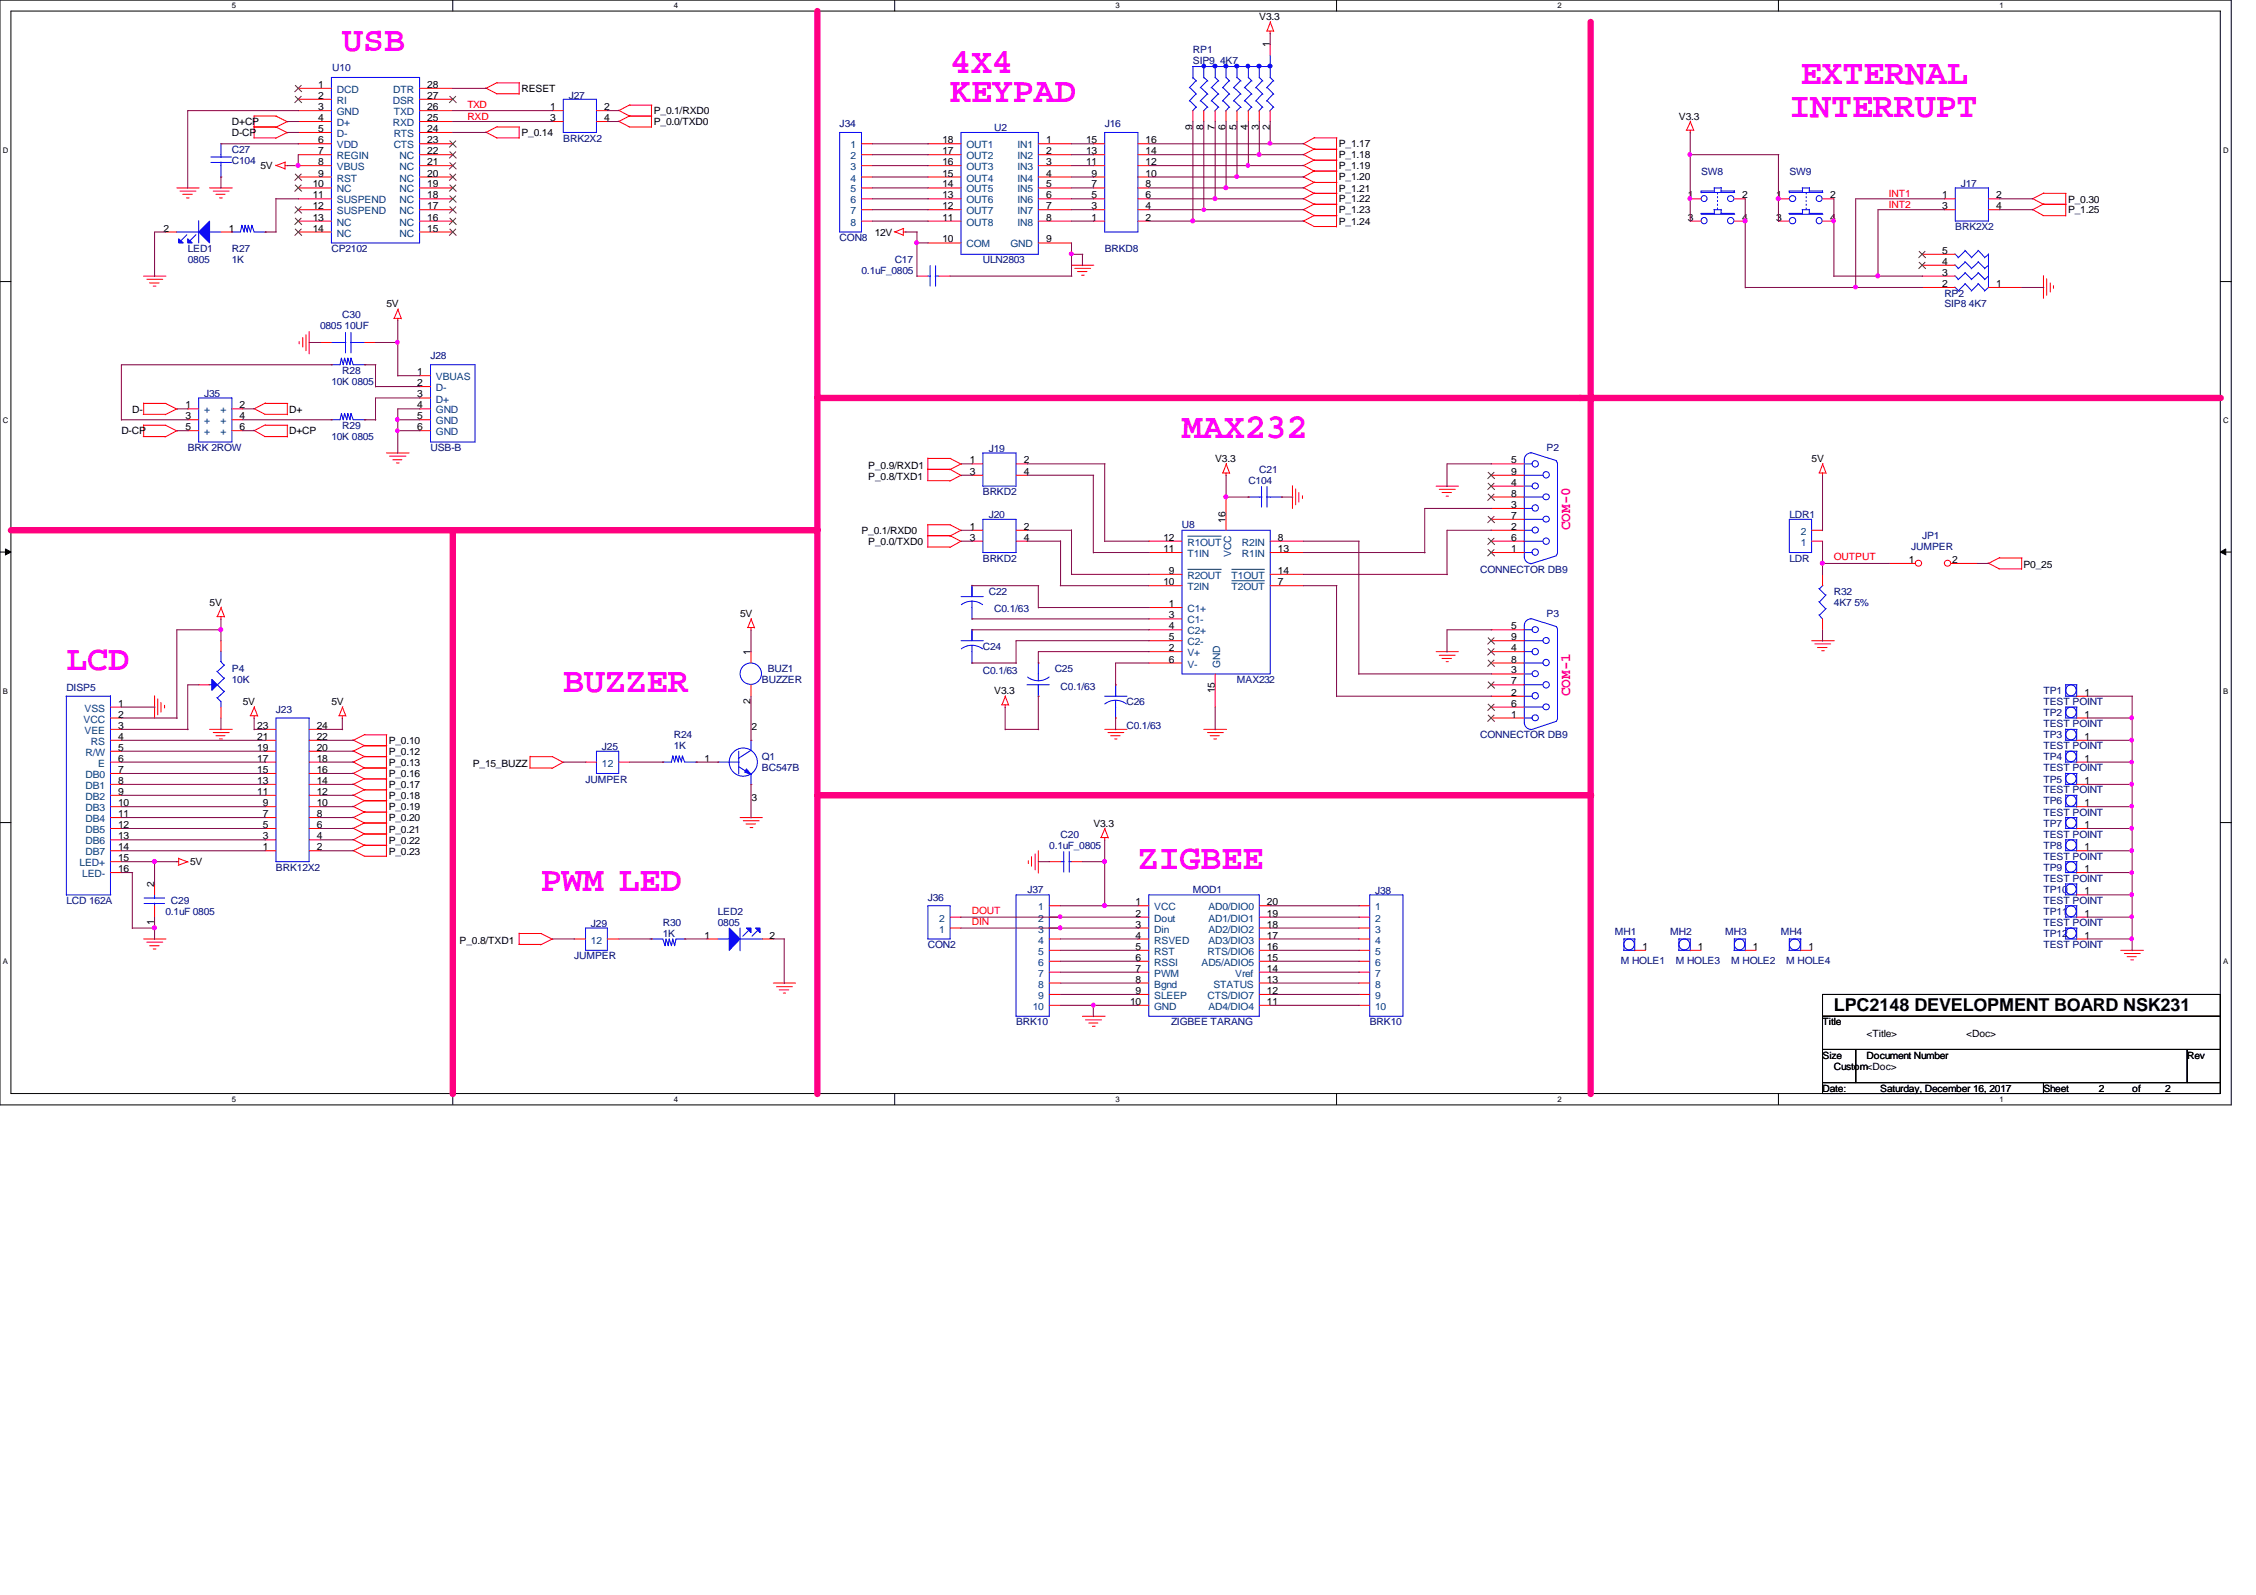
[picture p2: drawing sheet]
<svg xmlns="http://www.w3.org/2000/svg" width="420mm" height="297mm" viewBox="0 0 420 297" stroke-linecap="round" stroke-linejoin="round" font-family="sans-serif">
<defs><g id="words">
<g font-size="6.6" fill="#f0f">
<text x="63.8" y="9.5">USB</text>
<text x="177" y="13.7">4X4</text>
<text x="335.4" y="15.7">EXTERNAL</text>
<text x="177" y="19.1">KEYPAD</text>
<text x="333.2" y="21.9">INTERRUPT</text>
<text x="220.1" y="81.6">MAX232</text>
<text x="12.4" y="124.7">LCD</text>
<text x="104.9" y="128.9">BUZZER</text>
<text x="211.9" y="161.8">ZIGBEE</text>
<text x="100.8" y="165.9">PWM LED</text>
</g>
<text font-size="3.3" x="341.5" y="188.2">LPC2148 DEVELOPMENT BOARD NSK231</text>
<g font-size="2.7" fill="#ff0080">
<text x="292.4" y="98.7" transform="rotate(-90 292.4 98.7)">COM-0</text>
<text x="292.4" y="129.7" transform="rotate(-90 292.4 129.7)">COM-1</text>
</g>
<g font-size="1.9">
<text x="234.5" y="3.8">V3.3</text>
<text x="236.5" y="8.8" transform="rotate(-90 236.5 8.8)">1</text>
<text x="59.3" y="16.4">1</text>
<text x="79.6" y="16.4">28</text>
<text x="97.1" y="17.1">RESET</text>
<text x="43.2" y="23.3">D+CP</text>
<text x="59.3" y="18.4">2</text>
<text x="59.3" y="20.5">3</text>
<text x="59.3" y="22.5">4</text>
<text x="79.6" y="22.5">25</text>
<text x="79.6" y="20.5">26</text>
<text x="79.6" y="18.4">27</text>
<text x="102.4" y="20.5">1</text>
<text x="102.4" y="22.5">3</text>
<text x="112.5" y="20.5">2</text>
<text x="112.5" y="22.5">4</text>
<text x="121.8" y="21.3">P_0.1/RXD0</text>
<text x="121.8" y="23.3">P_0.0/TXD0</text>
<text x="312.7" y="22.3">V3.3</text>
<text x="43.2" y="25.3">D-CP</text>
<text x="59.3" y="24.6">5</text>
<text x="59.3" y="26.7">6</text>
<text x="59.3" y="28.7">7</text>
<text x="79.6" y="28.7">22</text>
<text x="79.6" y="26.7">23</text>
<text x="79.6" y="24.6">24</text>
<text x="97.1" y="25.3">P_0.14</text>
<text x="175.5" y="26.7">18</text>
<text x="175.5" y="28.7">17</text>
<text x="194.8" y="26.7">1</text>
<text x="194.8" y="28.7">2</text>
<text x="202.3" y="28.7">13</text>
<text x="202.3" y="26.7">15</text>
<text x="213.4" y="28.7">14</text>
<text x="213.4" y="26.7">16</text>
<text x="222.1" y="24.2" transform="rotate(-90 222.1 24.2)">9</text>
<text x="224.1" y="24.2" transform="rotate(-90 224.1 24.2)">8</text>
<text x="226.2" y="24.2" transform="rotate(-90 226.2 24.2)">7</text>
<text x="228.3" y="24.2" transform="rotate(-90 228.3 24.2)">6</text>
<text x="230.3" y="24.2" transform="rotate(-90 230.3 24.2)">5</text>
<text x="232.4" y="24.2" transform="rotate(-90 232.4 24.2)">4</text>
<text x="234.4" y="24.2" transform="rotate(-90 234.4 24.2)">3</text>
<text x="236.5" y="24.2" transform="rotate(-90 236.5 24.2)">2</text>
<text x="249.3" y="29.5">P_1.18</text>
<text x="249.3" y="27.4">P_1.17</text>
<text x="48.5" y="31.5">5V</text>
<text x="58.3" y="34.9">10</text>
<text x="59.3" y="30.8">8</text>
<text x="59.3" y="32.9">9</text>
<text x="79.6" y="34.9">19</text>
<text x="79.6" y="32.9">20</text>
<text x="79.6" y="30.8">21</text>
<text x="175.5" y="30.8">16</text>
<text x="175.5" y="32.9">15</text>
<text x="175.5" y="34.9">14</text>
<text x="194.8" y="30.8">3</text>
<text x="194.8" y="32.9">4</text>
<text x="194.8" y="34.9">5</text>
<text x="202.3" y="30.8">11</text>
<text x="203.3" y="34.9">7</text>
<text x="203.3" y="32.9">9</text>
<text x="213.4" y="34.9">8</text>
<text x="213.4" y="32.9">10</text>
<text x="213.4" y="30.8">12</text>
<text x="249.3" y="35.7">P_1.21</text>
<text x="249.3" y="33.6">P_1.20</text>
<text x="249.3" y="31.5">P_1.19</text>
<text x="58.3" y="36.9">11</text>
<text x="58.3" y="39">12</text>
<text x="58.3" y="41.1">13</text>
<text x="79.6" y="41.1">16</text>
<text x="79.6" y="39">17</text>
<text x="79.6" y="36.9">18</text>
<text x="175.5" y="36.9">13</text>
<text x="175.5" y="39">12</text>
<text x="175.5" y="41.1">11</text>
<text x="194.8" y="36.9">6</text>
<text x="194.8" y="39">7</text>
<text x="194.8" y="41.1">8</text>
<text x="203.3" y="41.1">1</text>
<text x="203.3" y="39">3</text>
<text x="203.3" y="36.9">5</text>
<text x="213.4" y="41.1">2</text>
<text x="213.4" y="39">4</text>
<text x="213.4" y="36.9">6</text>
<text x="249.3" y="37.7">P_1.22</text>
<text x="249.3" y="41.9">P_1.24</text>
<text x="249.3" y="39.7">P_1.23</text>
<text x="314.4" y="36.9">1</text>
<text x="314.4" y="41.1">3</text>
<text x="324.4" y="36.9">2</text>
<text x="324.4" y="41.1">4</text>
<text x="330.8" y="36.9">1</text>
<text x="330.8" y="41.1">3</text>
<text x="340.9" y="36.9">2</text>
<text x="340.9" y="41.1">4</text>
<text x="361.7" y="36.9">1</text>
<text x="361.7" y="39">3</text>
<text x="371.8" y="36.9">2</text>
<text x="371.8" y="39">4</text>
<text x="385.1" y="37.9">P_0.30</text>
<text x="385.1" y="39.7">P_1.25</text>
<text x="30.5" y="43.1">2</text>
<text x="42.6" y="43.1">1</text>
<text x="58.3" y="43.1">14</text>
<text x="79.6" y="43.1">15</text>
<text x="162.9" y="43.9">12V</text>
<text x="175.5" y="45.2">10</text>
<text x="194.8" y="45.2">9</text>
<text x="361.7" y="47.3">5</text>
<text x="361.7" y="53.5">2</text>
<text x="361.7" y="51.3">3</text>
<text x="361.7" y="49.3">4</text>
<text x="371.8" y="53.5">1</text>
<text x="72" y="57.3">5V</text>
<text x="77.7" y="69.9">1</text>
<text x="77.7" y="71.9">2</text>
<text x="24.6" y="76.8">D-</text>
<text x="34.5" y="76.1">1</text>
<text x="44.6" y="76.1">2</text>
<text x="53.8" y="76.8">D+</text>
<text x="77.7" y="74">3</text>
<text x="77.7" y="76.1">4</text>
<text x="22.6" y="80.9">D-CP</text>
<text x="34.5" y="78.1">3</text>
<text x="34.5" y="80.1">5</text>
<text x="44.6" y="78.1">4</text>
<text x="44.6" y="80.1">6</text>
<text x="53.8" y="80.9">D+CP</text>
<text x="77.7" y="78.1">5</text>
<text x="77.7" y="80.1">6</text>
<text x="161.7" y="89.4">P_0.8/TXD1</text>
<text x="161.7" y="87.3">P_0.9/RXD1</text>
<text x="180.6" y="86.3">1</text>
<text x="180.6" y="88.4">3</text>
<text x="190.7" y="86.3">2</text>
<text x="190.7" y="88.4">4</text>
<text x="226.3" y="86">V3.3</text>
<text x="281.4" y="86.3">5</text>
<text x="281.4" y="88.4">9</text>
<text x="337.4" y="86">5V</text>
<text x="281.4" y="90.5">4</text>
<text x="281.4" y="92.5">8</text>
<text x="281.4" y="94.6">3</text>
<text x="160.4" y="99.4">P_0.1/RXD0</text>
<text x="161.7" y="101.5">P_0.0/TXD0</text>
<text x="180.6" y="98.7">1</text>
<text x="180.6" y="100.7">3</text>
<text x="190.7" y="98.7">2</text>
<text x="190.7" y="100.7">4</text>
<text x="216.7" y="100.7">12</text>
<text x="228.3" y="97.3" transform="rotate(-90 228.3 97.3)">16</text>
<text x="238" y="100.7">8</text>
<text x="281.4" y="96.6">7</text>
<text x="281.4" y="98.7">2</text>
<text x="281.4" y="100.7">6</text>
<text x="216.7" y="102.8">11</text>
<text x="217.7" y="106.9">9</text>
<text x="238" y="102.8">13</text>
<text x="238" y="106.9">14</text>
<text x="281.4" y="102.8">1</text>
<text x="355.5" y="104.8">1</text>
<text x="363.6" y="104.8">2</text>
<text x="376.9" y="105.8">P0_25</text>
<text x="39" y="112.8">5V</text>
<text x="216.7" y="109">10</text>
<text x="217.7" y="113.1">1</text>
<text x="238" y="109">7</text>
<text x="137.8" y="114.8">5V</text>
<text x="217.7" y="115.2">3</text>
<text x="217.7" y="117.2">4</text>
<text x="217.7" y="119.2">5</text>
<text x="281.4" y="117.2">5</text>
<text x="281.4" y="119.2">9</text>
<text x="139.8" y="122" transform="rotate(-90 139.8 122)">1</text>
<text x="217.7" y="121.3">2</text>
<text x="217.7" y="123.4">6</text>
<text x="281.4" y="121.3">4</text>
<text x="281.4" y="123.4">8</text>
<text x="281.4" y="125.4">3</text>
<text x="22" y="131.6">1</text>
<text x="45.2" y="131.3">5V</text>
<text x="61.7" y="131.3">5V</text>
<text x="139.8" y="131.2" transform="rotate(-90 139.8 131.2)">2</text>
<text x="185.2" y="129.2">V3.3</text>
<text x="226.2" y="129.1" transform="rotate(-90 226.2 129.1)">15</text>
<text x="281.4" y="127.5">7</text>
<text x="281.4" y="129.6">2</text>
<text x="281.4" y="131.6">6</text>
<text x="388.2" y="129.6">1</text>
<text x="22" y="133.6">2</text>
<text x="22" y="135.7">3</text>
<text x="22" y="137.8">4</text>
<text x="47.9" y="137.8">21</text>
<text x="47.9" y="135.7">23</text>
<text x="59" y="137.8">22</text>
<text x="59" y="135.7">24</text>
<text x="140" y="136">2</text>
<text x="281.4" y="133.6">1</text>
<text x="388.2" y="133.6">1</text>
<text x="388.2" y="137.8">1</text>
<text x="22" y="139.8">5</text>
<text x="22" y="141.8">6</text>
<text x="22" y="144">7</text>
<text x="47.9" y="144">15</text>
<text x="47.9" y="141.8">17</text>
<text x="47.9" y="139.8">19</text>
<text x="59" y="144">16</text>
<text x="59" y="141.8">18</text>
<text x="59" y="139.8">20</text>
<text x="72.4" y="138.5">P_0.10</text>
<text x="72.4" y="142.6">P_0.13</text>
<text x="72.4" y="140.6">P_0.12</text>
<text x="88.1" y="142.9">P_15_BUZZ</text>
<text x="131.2" y="141.8">1</text>
<text x="388.2" y="141.8">1</text>
<text x="22" y="146">8</text>
<text x="22" y="148">9</text>
<text x="47.9" y="148">11</text>
<text x="47.9" y="146">13</text>
<text x="59" y="148">12</text>
<text x="59" y="146">14</text>
<text x="72.4" y="144.7">P_0.16</text>
<text x="72.4" y="148.8">P_0.18</text>
<text x="72.4" y="146.8">P_0.17</text>
<text x="140" y="149.2">3</text>
<text x="388.2" y="146">1</text>
<text x="22" y="150.1">10</text>
<text x="22" y="152.2">11</text>
<text x="22" y="154.2">12</text>
<text x="48.9" y="154.2">5</text>
<text x="48.9" y="152.2">7</text>
<text x="48.9" y="150.1">9</text>
<text x="59" y="154.2">6</text>
<text x="59" y="152.2">8</text>
<text x="59" y="150.1">10</text>
<text x="72.4" y="155.1">P_0.21</text>
<text x="72.4" y="150.8">P_0.19</text>
<text x="72.4" y="152.9">P_0.20</text>
<text x="203.6" y="154">V3.3</text>
<text x="388.2" y="154.2">1</text>
<text x="388.2" y="150.1">1</text>
<text x="22" y="156.3">13</text>
<text x="22" y="158.4">14</text>
<text x="22" y="160.4">15</text>
<text x="35.4" y="161.1">5V</text>
<text x="48.9" y="158.4">1</text>
<text x="48.9" y="156.3">3</text>
<text x="59" y="158.4">2</text>
<text x="59" y="156.3">4</text>
<text x="72.4" y="157.3">P_0.22</text>
<text x="72.4" y="159.3">P_0.23</text>
<text x="388.2" y="158.4">1</text>
<text x="22" y="162.4">16</text>
<text x="28.7" y="165.2" transform="rotate(-90 28.7 165.2)">2</text>
<text x="388.2" y="162.4">1</text>
<text x="388.2" y="166.6">1</text>
<text x="28.7" y="172.3" transform="rotate(-90 28.7 172.3)">1</text>
<text x="211.5" y="168.6">1</text>
<text x="211.5" y="170.7">2</text>
<text x="211.5" y="172.7">3</text>
<text x="236" y="168.6">20</text>
<text x="236" y="170.7">19</text>
<text x="236" y="172.7">18</text>
<text x="388.2" y="170.7">1</text>
<text x="85.6" y="175.7">P_0.8/TXD1</text>
<text x="131.2" y="174.8">1</text>
<text x="143.3" y="174.8">2</text>
<text x="211.5" y="174.8">4</text>
<text x="211.5" y="176.9">5</text>
<text x="211.5" y="178.9">6</text>
<text x="236" y="174.8">17</text>
<text x="236" y="176.9">16</text>
<text x="236" y="178.9">15</text>
<text x="305.9" y="176.9">1</text>
<text x="316.2" y="176.9">1</text>
<text x="326.5" y="176.9">1</text>
<text x="336.8" y="176.9">1</text>
<text x="388.2" y="174.8">1</text>
<text x="211.5" y="181">7</text>
<text x="211.5" y="183">8</text>
<text x="211.5" y="185.1">9</text>
<text x="236" y="181">14</text>
<text x="236" y="183">13</text>
<text x="236" y="185.1">12</text>
<text x="210.5" y="187.1">10</text>
<text x="236" y="187.1">11</text>
<text x="339.4" y="191">Title</text>
<text x="339.4" y="197.1">Size</text>
<text x="347.6" y="197.1">Document Number</text>
<text x="347.6" y="193.1">&lt;Title&gt;</text>
<text x="366.2" y="193.1">&lt;Doc&gt;</text>
<text x="407.3" y="197.1">Rev</text>
<text x="339.4" y="203.3">Date:</text>
<text x="341.5" y="199.2">Custom&lt;Doc&gt;</text>
<text x="341.5" y="199.2">Custom</text>
<text x="350.2" y="203.3">Saturday, December 16, 2017</text>
<text x="380.6" y="203.3">Sheet</text>
<text x="390.9" y="203.3">2</text>
<text x="397.1" y="203.3">of</text>
<text x="403.3" y="203.3">2</text>
</g>
<g font-size="1.9" fill="#000080">
<text x="222.2" y="9.9">RP1</text>
<text x="222.2" y="12">SIP9 4K7</text>
<text x="61.9" y="13.2">U10</text>
<text x="105.9" y="18.4">J27</text>
<text x="156.4" y="23.7">J34</text>
<text x="205.7" y="23.7">J16</text>
<text x="43.2" y="28.5">C27</text>
<text x="104.9" y="26.4">BRK2X2</text>
<text x="185.2" y="24.3">U2</text>
<text x="43.2" y="30.5">C104</text>
<text x="316.8" y="32.5">SW8</text>
<text x="333.2" y="32.5">SW9</text>
<text x="365.2" y="34.8">J17</text>
<text x="35" y="46.9">LED1</text>
<text x="43.2" y="46.9">R27</text>
<text x="61.7" y="46.9">CP2102</text>
<text x="156.4" y="44.9">CON8</text>
<text x="205.7" y="46.9">BRKD8</text>
<text x="364.2" y="42.9">BRK2X2</text>
<text x="35" y="49.1">0805</text>
<text x="43.2" y="49.1">1K</text>
<text x="160.4" y="51.1">0.1uF_0805</text>
<text x="166.6" y="49.1">C17</text>
<text x="183" y="49.1">ULN2803</text>
<text x="63.8" y="59.3">C30</text>
<text x="362.1" y="55.2">RP2</text>
<text x="362.1" y="57.3">SIP8 4K7</text>
<text x="59.6" y="61.3">0805 10UF</text>
<text x="61.7" y="71.7">10K 0805</text>
<text x="63.8" y="69.6">R28</text>
<text x="80.2" y="66.9">J28</text>
<text x="38" y="73.9">J35</text>
<text x="61.7" y="81.9">10K 0805</text>
<text x="63.8" y="79.9">R29</text>
<text x="35" y="84">BRK 2ROW</text>
<text x="80.2" y="84">USB-B</text>
<text x="184.1" y="84.2">J19</text>
<text x="234.5" y="88.1">C21</text>
<text x="288" y="84">P2</text>
<text x="183" y="92.2">BRKD2</text>
<text x="232.5" y="90.2">C104</text>
<text x="184.1" y="96.5">J20</text>
<text x="220.1" y="98.4">U8</text>
<text x="333.2" y="96.4">LDR1</text>
<text x="358" y="100.4">JP1</text>
<text x="183" y="104.6">BRKD2</text>
<text x="275.7" y="106.6">CONNECTOR DB9</text>
<text x="333.2" y="104.6">LDR</text>
<text x="355.9" y="102.5">JUMPER</text>
<text x="184.1" y="110.8">C22</text>
<text x="185.2" y="114">C0.1/63</text>
<text x="341.5" y="110.8">R32</text>
<text x="341.5" y="112.8">4K7 5%</text>
<text x="288" y="114.8">P3</text>
<text x="43.2" y="125.2">P4</text>
<text x="143" y="125.2">BUZ1</text>
<text x="183" y="121">C24</text>
<text x="183" y="125.6">C0.1/63</text>
<text x="196.4" y="125.2">C25</text>
<text x="12.4" y="128.6">DISP5</text>
<text x="43.2" y="127.2">10K</text>
<text x="141.9" y="127.2">BUZZER</text>
<text x="197.5" y="128.5">C0.1/63</text>
<text x="209.8" y="131.3">C26</text>
<text x="230.4" y="127.2">MAX232</text>
<text x="380.6" y="129.2">TP1</text>
<text x="380.6" y="131.3">TEST POINT</text>
<text x="51.4" y="132.8">J23</text>
<text x="125.5" y="137.5">R24</text>
<text x="209.8" y="135.8">C0.1/63</text>
<text x="275.7" y="137.5">CONNECTOR DB9</text>
<text x="380.6" y="133.4">TP2</text>
<text x="380.6" y="135.4">TEST POINT</text>
<text x="380.6" y="137.5">TP3</text>
<text x="112.1" y="139.7">J25</text>
<text x="125.5" y="139.6">1K</text>
<text x="141.9" y="141.6">Q1</text>
<text x="141.9" y="143.6">BC547B</text>
<text x="380.6" y="139.6">TEST POINT</text>
<text x="380.6" y="141.6">TP4</text>
<text x="380.6" y="143.6">TEST POINT</text>
<text x="109.1" y="145.7">JUMPER</text>
<text x="380.6" y="145.7">TP5</text>
<text x="380.6" y="147.8">TEST POINT</text>
<text x="380.6" y="149.8">TP6</text>
<text x="197.5" y="156">C20</text>
<text x="380.6" y="154">TP7</text>
<text x="380.6" y="156">TEST POINT</text>
<text x="380.6" y="151.9">TEST POINT</text>
<text x="195.4" y="158.1">0.1uF_0805</text>
<text x="380.6" y="158.1">TP8</text>
<text x="380.6" y="160.1">TEST POINT</text>
<text x="51.4" y="162.2">BRK12X2</text>
<text x="172.8" y="167.8">J36</text>
<text x="191.3" y="166.3">J37</text>
<text x="222.2" y="166.3">MOD1</text>
<text x="256.1" y="166.5">J38</text>
<text x="380.6" y="162.2">TP9</text>
<text x="380.6" y="164.2">TEST POINT</text>
<text x="380.6" y="166.3">TP10</text>
<text x="12.4" y="168.3">LCD 162A</text>
<text x="30.8" y="170.4">0.1uF 0805</text>
<text x="31.8" y="168.3">C29</text>
<text x="110.1" y="172.7">J29</text>
<text x="123.4" y="172.5">R30</text>
<text x="133.7" y="170.4">LED2</text>
<text x="133.7" y="172.5">0805</text>
<text x="380.6" y="168.3">TEST POINT</text>
<text x="380.6" y="170.4">TP11</text>
<text x="380.6" y="172.5">TEST POINT</text>
<text x="106.9" y="178.7">JUMPER</text>
<text x="123.4" y="174.5">1K</text>
<text x="172.8" y="176.6">CON2</text>
<text x="300.7" y="174.1">MH1</text>
<text x="301.8" y="179.4">M HOLE1</text>
<text x="311.1" y="174.1">MH2</text>
<text x="312.1" y="179.4">M HOLE3</text>
<text x="321.3" y="174.1">MH3</text>
<text x="322.4" y="179.4">M HOLE2</text>
<text x="331.6" y="174.1">MH4</text>
<text x="332.7" y="179.4">M HOLE4</text>
<text x="380.6" y="174.5">TP12</text>
<text x="380.6" y="176.6">TEST POINT</text>
<text x="189.2" y="191">BRK10</text>
<text x="218.1" y="191">ZIGBEE TARANG</text>
<text x="255.1" y="191">BRK10</text>
</g>
<g font-size="1.9" fill="#004080">
<text x="62.7" y="17.3">DCD</text>
<text x="73.2" y="17.3">DTR</text>
<text x="62.7" y="19.3">RI</text>
<text x="62.7" y="21.4">GND</text>
<text x="62.7" y="23.5">D+</text>
<text x="73.2" y="23.5">RXD</text>
<text x="73.2" y="19.3">DSR</text>
<text x="73.3" y="21.4">TXD</text>
<text x="62.7" y="25.5">D-</text>
<text x="62.7" y="27.6">VDD</text>
<text x="62.7" y="29.7">REGIN</text>
<text x="73.3" y="27.6">CTS</text>
<text x="73.3" y="25.5">RTS</text>
<text x="74.4" y="29.7">NC</text>
<text x="158.4" y="27.6">1</text>
<text x="158.4" y="29.7">2</text>
<text x="180" y="27.6">OUT1</text>
<text x="180" y="29.7">OUT2</text>
<text x="189.5" y="27.6">IN1</text>
<text x="189.5" y="29.7">IN2</text>
<text x="62.7" y="31.7">VBUS</text>
<text x="62.7" y="33.8">RST</text>
<text x="62.7" y="35.8">NC</text>
<text x="74.4" y="35.8">NC</text>
<text x="74.4" y="33.8">NC</text>
<text x="74.4" y="31.7">NC</text>
<text x="158.4" y="31.7">3</text>
<text x="158.4" y="33.8">4</text>
<text x="158.4" y="35.8">5</text>
<text x="180" y="31.7">OUT3</text>
<text x="180" y="33.8">OUT4</text>
<text x="180" y="35.8">OUT5</text>
<text x="189.5" y="31.7">IN3</text>
<text x="189.5" y="33.8">IN4</text>
<text x="189.5" y="35.8">IN5</text>
<text x="62.7" y="37.9">SUSPEND</text>
<text x="62.7" y="39.9">SUSPEND</text>
<text x="74.4" y="39.9">NC</text>
<text x="74.4" y="37.9">NC</text>
<text x="158.4" y="37.9">6</text>
<text x="158.4" y="39.9">7</text>
<text x="180" y="37.9">OUT6</text>
<text x="180" y="39.9">OUT7</text>
<text x="189.5" y="37.9">IN6</text>
<text x="189.5" y="39.9">IN7</text>
<text x="62.7" y="42">NC</text>
<text x="62.7" y="44.1">NC</text>
<text x="74.4" y="44.1">NC</text>
<text x="74.4" y="42">NC</text>
<text x="158.4" y="42">8</text>
<text x="180" y="46.1">COM</text>
<text x="180" y="42">OUT8</text>
<text x="188.2" y="46.1">GND</text>
<text x="189.5" y="42">IN8</text>
<text x="81.2" y="70.8">VBUAS</text>
<text x="38" y="77">+</text>
<text x="41.1" y="77">+</text>
<text x="81.2" y="72.8">D-</text>
<text x="81.2" y="75">D+</text>
<text x="81.2" y="77">GND</text>
<text x="38" y="79">+</text>
<text x="38" y="81.1">+</text>
<text x="41.1" y="79">+</text>
<text x="41.1" y="81.1">+</text>
<text x="81.2" y="79">GND</text>
<text x="81.2" y="81.1">GND</text>
<text x="221.1" y="101.6">R1OUT</text>
<text x="231.3" y="101.6">R2IN</text>
<text x="335.4" y="101.6">1</text>
<text x="335.4" y="99.6">2</text>
<text x="221.1" y="107.8">R2OUT</text>
<text x="221.1" y="103.7">T1IN</text>
<text x="229.3" y="103.7" transform="rotate(-90 229.3 103.7)">VCC</text>
<text x="229.4" y="107.8">T1OUT</text>
<text x="231.3" y="103.7">R1IN</text>
<text x="221.1" y="114">C1+</text>
<text x="221.1" y="109.9">T2IN</text>
<text x="229.4" y="109.9">T2OUT</text>
<text x="221.1" y="116.1">C1-</text>
<text x="221.1" y="118.1">C2+</text>
<text x="221.1" y="120.2">C2-</text>
<text x="221.1" y="122.2">V+</text>
<text x="221.1" y="124.3">V-</text>
<text x="227.2" y="124.5" transform="rotate(-90 227.2 124.5)">GND</text>
<text x="15.6" y="134.6">VCC</text>
<text x="15.7" y="132.5">VSS</text>
<text x="15.7" y="136.7">VEE</text>
<text x="15.9" y="140.7">R/W</text>
<text x="16.9" y="138.7">RS</text>
<text x="18.3" y="142.8">E</text>
<text x="112.1" y="142.8">12</text>
<text x="15.9" y="144.9">DB0</text>
<text x="15.9" y="146.9">DB1</text>
<text x="15.9" y="149">DB2</text>
<text x="15.9" y="151.1">DB3</text>
<text x="15.9" y="153.1">DB4</text>
<text x="15.9" y="155.1">DB5</text>
<text x="14.8" y="161.3">LED+</text>
<text x="15.9" y="157.3">DB6</text>
<text x="15.9" y="159.3">DB7</text>
<text x="15.3" y="163.4">LED-</text>
<text x="174.9" y="173.7">1</text>
<text x="174.9" y="171.6">2</text>
<text x="193.4" y="169.5">1</text>
<text x="193.4" y="171.6">2</text>
<text x="193.4" y="173.7">3</text>
<text x="215" y="169.5">VCC</text>
<text x="215" y="171.6">Dout</text>
<text x="215" y="173.7">Din</text>
<text x="225" y="169.5">AD0/DIO0</text>
<text x="225" y="171.6">AD1/DIO1</text>
<text x="225" y="173.7">AD2/DIO2</text>
<text x="256.1" y="169.5">1</text>
<text x="256.1" y="171.6">2</text>
<text x="256.1" y="173.7">3</text>
<text x="110.1" y="175.7">12</text>
<text x="193.4" y="175.7">4</text>
<text x="193.4" y="177.8">5</text>
<text x="193.4" y="179.9">6</text>
<text x="215" y="175.7">RSVED</text>
<text x="215" y="177.8">RST</text>
<text x="215" y="179.9">RSSI</text>
<text x="223.8" y="179.9">AD5/ADIO5</text>
<text x="224.9" y="177.8">RTS/DIO6</text>
<text x="225" y="175.7">AD3/DIO3</text>
<text x="256.1" y="175.7">4</text>
<text x="256.1" y="177.8">5</text>
<text x="256.1" y="179.9">6</text>
<text x="193.4" y="181.9">7</text>
<text x="193.4" y="183.9">8</text>
<text x="215" y="181.9">PWM</text>
<text x="215" y="183.9">Bgnd</text>
<text x="226" y="183.9">STATUS</text>
<text x="230" y="181.9">Vref</text>
<text x="256.1" y="181.9">7</text>
<text x="256.1" y="183.9">8</text>
<text x="192.4" y="188.1">10</text>
<text x="193.4" y="186">9</text>
<text x="215" y="186">SLEEP</text>
<text x="215" y="188.1">GND</text>
<text x="224.9" y="186">CTS/DIO7</text>
<text x="225" y="188.1">AD4/DIO4</text>
<text x="256.1" y="186">9</text>
<text x="256.1" y="188.1">10</text>
</g>
<g font-size="1.9" fill="#f00">
<text x="87" y="20.2">TXD</text>
<text x="87" y="22.3">RXD</text>
<text x="351.8" y="36.7">INT1</text>
<text x="351.8" y="38.7">INT2</text>
<text x="341.5" y="104.3">OUTPUT</text>
<text x="181" y="172.2">DIN</text>
<text x="181" y="170.2">DOUT</text>
</g>
<g font-size="1.4">
<text x="43.2" y="1.6">5</text>
<text x="125.5" y="1.6">4</text>
<text x="207.8" y="1.6">3</text>
<text x="290.1" y="1.6">2</text>
<text x="372.4" y="1.6">1</text>
<text x=".5" y="28.5">D</text>
<text x="414" y="28.5">D</text>
<text x=".5" y="78.9">C</text>
<text x="414" y="78.9">C</text>
<text x=".5" y="129.2">B</text>
<text x="414" y="129.2">B</text>
<text x=".5" y="179.6">A</text>
<text x="414" y="179.6">A</text>
<text x="43.2" y="205.2">5</text>
<text x="125.5" y="205.2">4</text>
<text x="207.8" y="205.2">3</text>
<text x="290.1" y="205.2">2</text>
<text x="372.4" y="205.2">1</text>
</g>
</g></defs>
<path d="M0 0h415.5v205.8h-415.5zM2 2.1h411.5v201.6h-411.5z" fill="none" stroke="#000" stroke-width=".19"/>
<g fill="#fff">
<path d="M43.2 .3h.7v1.5h-.7z"/>
<path d="M43.2 203.9h.7v1.5h-.7z"/>
</g>
<path d="M84.3 0v2.1M84.3 203.7v2" fill="none" stroke="#000" stroke-width=".19"/>
<g fill="#fff">
<path d="M125.5 .3h.7v1.5h-.7z"/>
<path d="M125.5 203.9h.7v1.5h-.7z"/>
</g>
<path d="M166.6 0v2.1M166.6 203.7v2" fill="none" stroke="#000" stroke-width=".19"/>
<g fill="#fff">
<path d="M207.8 .3h.6v1.5h-.6z"/>
<path d="M207.8 203.9h.6v1.5h-.6z"/>
</g>
<path d="M248.9 0v2.1M248.9 203.7v2" fill="none" stroke="#000" stroke-width=".19"/>
<g fill="#fff">
<path d="M290.1 .3h.6v1.5h-.6z"/>
<path d="M290.1 203.9h.6v1.5h-.6z"/>
</g>
<path d="M331.2 0v2.1M331.2 203.7v2" fill="none" stroke="#000" stroke-width=".19"/>
<g fill="#fff">
<path d="M372.4 .3h.6v1.5h-.6z"/>
<path d="M372.4 203.9h.6v1.5h-.6z"/>
<path d="M.5 27.2h.9v1.5h-.9z"/>
<path d="M414 27.2h1v1.5h-1z"/>
<path d="M.5 77.6h.9v1.5h-.9z"/>
<path d="M414 77.6h1v1.5h-1z"/>
</g>
<path d="M0 52.4h2M413.5 52.4h2" fill="none" stroke="#000" stroke-width=".19"/>
<g fill="#fff">
<path d="M.5 128h.9v1.5h-.9z"/>
<path d="M414 128h.9v1.5h-.9z"/>
</g>
<path d="M0 102.8h2M413.5 102.8h2" fill="none" stroke="#000" stroke-width=".19"/>
<path d="M1 102.2l1 .6-1 .5zM413.5 102.8l1-.6v1.1z" fill="#000" stroke="#000" stroke-width=".19"/>
<g fill="#fff">
<path d="M.5 178.3h.9v1.6h-.9z"/>
<path d="M414 178.3h.9v1.6h-.9z"/>
</g>
<path d="M0 153.2h2M413.5 153.2h2M339.4 185.2h74.1v18.5h-74.1zM339.4 189.3h74.1M339.4 195.4h74.1M345.6 195.4v6.2M407.3 195.4v6.2M339.4 201.6h74.1M380.6 201.6v2.1" fill="none" stroke="#000" stroke-width=".19"/>
<path d="M152.2 2.1v201.6M296.2 4.1v199.6M152.2 74.1h261.4M2 98.7h150.3M84.3 98.7v105M152.2 148.1h144.1" fill="none" stroke="#ff0080" stroke-width="1.2"/>
<g fill="none" stroke="#f00" stroke-width=".19">
<path d="M55.5 16.5h6.2M55.5 18.5h6.2M78.1 16.5h6.2M78.1 18.5h6.2M90.4 16.4l2.1 1.1M92.5 17.5h4.2M92.5 15.4h4.3M92.6 15.4l-2.1 1.1M96.7 15.4v2.2M117.3 19.6h4.1M117.3 19.5l-2.1 1.1M121.3 19.6v4.1"/>
<path d="M235.9 5.8h1.3M236.6 5.8v.5M236.6 8.2v2.1M236.6 4.1l.6 1.8M236.6 4l-.6 1.8M32.9 35h4.2M33.5 35.6h3M34 36.2h1.8M34.7 36.9h.5M39 35h4.3M39.7 35.6h3M40.2 36.2h1.7"/>
<path d="M40.9 36.9h.5M41.1 26.8h.1M41.1 33h.1M47.2 25.7h4.2M47.2 23.7h4.3M47.3 21.5v4.2M47.3 21.6h4.2M51.3 30.8l1.8 .6M51.4 21.6l2.2 1.1M51.4 23.7l2.2 1.1M53.1 30.3v1.2M53.1 30.8h.5"/>
<path d="M53.2 30.2l-1.8 .6M53.5 22.6l-2.2 1.1M53.5 24.7l-2.2 1.1M55.5 35h6.2M55.5 30.8h6.2M55.5 37h6.2M55.5 26.8h6.2M55.5 28.8h6.2M55.5 33h6.2M55.5 39.1h6.2M55.5 20.6h6.2M55.5 22.6h6.2"/>
<path d="M55.5 24.7h6.2M78.1 35h6.2M78.1 30.8h6.2M78.1 37h6.2M78.1 26.8h6.2M78.1 28.8h6.2M78.1 33h6.2M78.1 39.1h6.2M78.1 20.6h6.2M78.1 22.6h6.2M78.1 24.7h6.2M90.4 24.6l2.1 1.1"/>
<path d="M92.5 25.7h4.2M92.5 23.7h4.3M92.6 23.6l-2.1 1.1M96.7 23.7v2.1M102.9 20.6h2M102.9 22.6h2M111.1 20.6h2M111.1 22.6h2M115.1 20.5l2.2 1.1M115.1 22.5l2.2 1.2M117.2 21.6h4.2M117.2 23.7h4.1"/>
<path d="M117.3 21.5l-2.1 1.1M160.4 35h2.1M160.4 30.8h2.1M160.4 37h2.1M160.4 26.8h2.1M160.4 28.8h2.1M160.4 33h2.1M160.4 39.1h2.1M172.8 35h6.2M172.8 30.8h6.2M172.8 37h6.2M172.8 26.8h6.2"/>
<path d="M172.8 28.8h6.2M172.8 33h6.2M172.8 39.1h6.2M193.4 35h6.2M193.4 30.8h6.2M193.4 37h6.2M193.4 26.8h6.2M193.4 28.8h6.2M193.4 33h6.2M193.4 39.1h6.2M203.6 35h2.1M203.6 30.8h2.1"/>
<path d="M203.6 37h2.1M203.6 26.8h2.1M203.6 28.8h2.1M203.6 33h2.1M203.6 39.1h2.1M211.9 35h2.1M211.9 30.8h2.1M211.9 37h2.1M211.9 26.8h2.1M211.9 28.8h2.1M211.9 33h2.1M211.9 39.1h2.1"/>
<path d="M222.2 20.6v2M224.2 20.6v2M226.3 20.6v2M228.3 20.6v2M230.4 20.6v2M232.5 20.6v2M234.5 20.6v2M236.6 20.6v2M242.7 36.9l2.1 1.1M242.7 34.9l2.1 1.1M242.7 28.7l2.1 1.1M242.7 39l2.1 1.2"/>
<path d="M242.7 32.9l2.1 1.1M242.7 26.7l2.1 1.1M242.7 30.8l2.1 1.1M244.7 36h4.3M244.7 38h4.3M244.7 34h4.3M244.7 27.8h4.3M244.7 29.8h4.3M244.7 31.9h4.3M244.8 25.7h4.2M244.9 35.9l-2.2 1.1M244.9 33.9l-2.2 1.1"/>
<path d="M244.9 27.7l-2.2 1.1M244.9 38l-2.2 1.1M244.9 31.8l-2.2 1.2M244.9 25.6l-2.2 1.2M244.9 29.7l-2.2 1.1M248.9 25.7v16.6M314 24.2h1.4M314.8 24.2v.6M314.8 22.6l.7 1.7M314.8 37h2M314.9 22.5l-.8 1.7M323 37h2"/>
<path d="M331.2 37h2M339.4 37h2.1M362.1 37h2.1M362.1 39.1h2.1M370.3 37h2.1M370.3 39.1h2.1M378.5 36.9l2.1 1.1M378.5 39l2.1 1.2M380.5 38h4.3M380.6 36h4.2M380.7 35.9l-2.2 1.1M380.7 38l-2.2 1.1"/>
<path d="M384.7 36v4.2M26.8 51.4h4.1M27.3 52h3M27.9 52.7h1.7M28.5 53.3h.5M30.8 43.2h2.1M41.1 43.2h2.1M43.2 43.2h.1M49.4 43.2h.1M55.5 43.2h6.2M55.5 41.2h6.2M73.3 59.3h1.4"/>
<path d="M74.1 59.3v.4M74.1 57.6l.7 1.8M74.2 57.5l-.8 1.8M78.1 43.2h6.2M78.1 41.2h6.2M160.4 41.2h2.1M166.5 43.1l1.7 .7M168.2 42.6v1.3M168.2 43.2h.5M168.3 42.5l-1.7 .7M170.8 51.4h2M172.8 41.2h6.2"/>
<path d="M172.8 45.2h6.2M174.8 51.4h2.2M193.4 41.2h6.2M193.4 45.2h6.2M199.6 49.4h4.1M200.2 50h2.9M200.7 50.6h1.7M201.4 51.3h.5M203.6 41.2h2.1M211.9 41.2h2.1M242.7 41.1l2.1 1.1M244.7 40.2h4.3"/>
<path d="M244.7 42.2h4.2M244.9 40.1l-2.2 1.1M314.8 41.2h2M323 41.2h2M331.2 41.2h2M339.4 41.2h2.1M358 49.4h6.2M358 51.4h6.2M358 53.5h6.2M358 47.4h6.2M370.3 53.5h6.2M380.5 40.2h4.2"/>
<path d="M380.6 51.3v4.3M381.2 51.9v3.1M381.8 52.7v1.7M382.4 53.2v.5M26.7 77.2h4.1M26.8 75v2.2M26.8 79.1v2.2M26.8 75.1h4.1M26.8 79.2h4.1M30.8 75.1l2.2 1.1M30.8 79.2l2.2 1.1M32.9 76.1l-2.2 1.1"/>
<path d="M35 76.1h2M35 78.2h2M43.2 76.1h2M43.2 78.2h2M47.2 76.1l2.2 1.1M49.3 77.2h4.2M49.4 75.1h4.2M49.4 79.2h4.2M49.4 75l-2.1 1.1M49.4 79.1l-2.1 1.1M53.5 75.1v2.1M53.5 79.2v2.2"/>
<path d="M55.7 63.6v.4M56.4 62.9v1.7M57 62.3v3M57.6 61.8v4.1M59.6 63.8h2.1M61.7 78.2h.1M61.7 67.9h.1M67.9 78.2h.1M67.9 67.9h.1M67.9 63.8h2M78.1 70h2.1M78.1 72h2.1"/>
<path d="M78.1 74.1h2.1M78.1 76.1h2.1M78.1 78.2h2.1M26.7 81.3h4.1M32.9 80.2l-2.2 1.2M35 80.2h2M43.2 80.2h2M47.2 80.1l2.2 1.2M49.3 81.3h4.2M72 84.4h4.2M72.6 84.9h3M73.2 85.6h1.6"/>
<path d="M73.8 86.2h.5M78.1 80.2h2.1M172.7 89.5h4.3M172.7 87.4h4.3M172.7 99.8h4.3M172.8 85.3v4.2M172.8 97.6v4.3M172.8 85.4h4.2M172.8 97.7h4.2M177 87.4l2.1 1.2M177 85.4l2.1 1.1M177 99.8l2.1 1.1"/>
<path d="M177 97.7l2.1 1.1M179 88.5l-2.1 1.1M179 86.4l-2.1 1.1M179 98.7l-2.1 1.2M181 98.7h2M181 86.4h2M181 88.5h2M189.2 98.7h2.1M189.2 86.4h2.1M189.2 88.5h2.1M227.7 88.1h1.2M228.3 88.1v.5"/>
<path d="M228.3 92.6v6.1M228.3 86.4l.7 1.8M228.4 86.3l-.6 1.8M232.5 92.6h.1M238.7 92.6h.1M240.7 90.5v4.2M241.3 91v3M241.9 91.7v1.8M242.6 92.3v.5M267.5 90.5h4.1M268.1 91.1h2.9M268.6 91.7h1.7"/>
<path d="M269.3 92.4h.4M277.7 90.5h6.2M277.7 98.7h6.2M277.7 86.4h6.2M277.7 88.5h6.2M277.7 92.6h6.2M277.7 94.7h6.2M277.7 96.7h6.2M337.4 98.7h2M338.8 88.1h1.2M339.4 88.1v.5M339.4 86.4l.7 1.8"/>
<path d="M339.5 86.3l-.7 1.8M40.4 114.8h1.3M41.1 114.8v.5M41.1 119.3v2.1M41.1 113.1l.7 1.8M41.2 113.1l-.7 1.7M139.2 116.9h1.3M139.9 116.9v.5M139.9 115.3l.6 1.7M140 115.2l-.7 1.7M172.7 101.9h4.3M179 100.8l-2.1 1.2"/>
<path d="M181 109.1h.1M181 115.3h.1M181 117.3h.1M181 100.8h2M189.2 100.8h2.1M214 119.3h6.1M214 100.8h6.1M214 117.3h6.1M214 102.9h6.1M214 113.1h6.1M214 115.3h6.1M214 107h6.1"/>
<path d="M214 109.1h6.1M236.6 100.8h6.1M236.6 102.9h6.1M236.6 107h6.1M236.6 109.1h6.1M277.7 119.3h6.2M277.7 100.8h6.2M277.7 117.3h6.2M277.7 102.9h6.2M337.4 119.3h4.2M337.4 100.8h2M338 119.9h3"/>
<path d="M339.4 107v2.1M339.4 115.3v2M351.8 104.9h4.9M363.4 104.9h4.8M370.2 104.8l2.2 1.1M372.3 105.9h4.2M372.4 103.9h4.2M372.4 103.8l-2.1 1.1M376.5 103.9v2.1M20.6 135.8h2M20.6 131.7h2M20.6 133.7h2"/>
<path d="M20.6 137.9h2M20.6 139.9h2M28.8 129.6v4.1M29.4 130.2v2.9M30 130.8v1.8M30.6 131.3v.6M37 127.5h2M39 135.8h4.3M39.7 136.4h3M40.2 137h1.7M40.9 137.6h.5M41.1 131.7v2"/>
<path d="M46.6 133.3h1.3M47.3 133.3v.5M47.3 131.7l.7 1.7M47.4 131.6l-.7 1.7M49.4 135.8h2M49.4 137.9h2M49.4 139.9h2M57.6 135.8h2M57.6 137.9h2M57.6 139.9h2M63.1 133.3h1.2M63.8 133.3v.5"/>
<path d="M63.8 131.7l.6 1.7M63.8 131.6l-.6 1.7M65.7 137.8l2.2 1.1M65.7 139.8l2.2 1.1M67.8 138.9h4.3M67.9 136.8h4.2M68 136.8l-2.2 1.1M68 138.8l-2.2 1.1M72 136.8v22.7M139.9 137.9h.1M139.9 121.4v2.1M139.9 127.5v2.2"/>
<path d="M181 123.5h.1M186.5 131.3h1.3M187.2 131.3v.5M187.2 129.7l.7 1.6M187.3 129.6l-.7 1.7M193.4 129.7h.1M193.4 123.5h.1M205.7 135.8h4.2M206.3 136.4h3M206.8 137h1.8M207.6 137.6h.4M207.8 127.5h.1"/>
<path d="M207.8 133.7h.1M214 121.4h6.1M214 123.5h6.1M224.2 135.8h4.2M224.9 136.4h2.9M225.4 137h1.7M226.1 137.6h.5M226.3 125.5v6.2M267.5 121.4h4.1M268.1 122h2.9M268.6 122.6h1.7M269.3 123.2h.4"/>
<path d="M277.7 121.4h6.2M277.7 129.7h6.2M277.7 123.5h6.2M277.7 125.5h6.2M277.7 127.5h6.2M277.7 131.7h6.2M277.7 133.7h6.2M338.5 120.6h1.8M339.3 121.2h.5M386.8 129.7h2M386.8 133.7h2M386.8 137.9h2"/>
<path d="M20.6 152.3h2M20.6 141.9h2M20.6 144h2M20.6 146.1h2M20.6 148.1h2M20.6 150.2h2M20.6 154.3h2M20.6 156.4h2M20.6 158.4h2M33.3 159.8v1.3M33.3 159.9l1.8 .7M49.4 152.3h2"/>
<path d="M49.4 141.9h2M49.4 144h2M49.4 146.1h2M49.4 148.1h2M49.4 150.2h2M49.4 154.3h2M49.4 156.4h2M49.4 158.4h2M57.6 152.3h2M57.6 141.9h2M57.6 144h2M57.6 146.1h2"/>
<path d="M57.6 148.1h2M57.6 150.2h2M57.6 154.3h2M57.6 156.4h2M57.6 158.4h2M65.7 141.8l2.2 1.2M65.7 144l2.2 1.1M65.7 156.3l2.2 1.1M65.7 148l2.2 1.1M65.7 154.2l2.2 1.1M65.7 146l2.2 1.1M65.7 150.1l2.2 1.1"/>
<path d="M65.7 152.2l2.2 1.1M65.7 158.4l2.2 1.1M67.8 140.9h4.3M67.8 143h4.3M67.8 145.1h4.3M67.8 155.3h4.3M67.8 157.4h4.3M67.8 147.1h4.3M67.8 149.1h4.3M67.8 153.3h4.3M67.8 151.2h4.3M67.8 159.5h4.2"/>
<path d="M68 140.8l-2.2 1.1M68 142.9l-2.2 1.1M68 155.2l-2.2 1.2M68 147l-2.2 1.1M68 153.2l-2.2 1.1M68 145l-2.2 1.1M68 149l-2.2 1.2M68 151.2l-2.2 1.1M68 157.3l-2.2 1.1M98.6 143h4.3M98.7 140.9h4.3M98.7 140.8v2.2"/>
<path d="M102.9 140.9l2.1 1.1M104.9 141.9l-2.1 1.2M109.1 141.9h2M115.2 141.9h2.1M123.4 141.9h.1M129.6 141.9h.1M133.7 141.9h.1M137.8 152.3h4.2M138.4 152.9h3M138.9 153.4h1.8M139.7 154.1h.5M139.9 146.1h.1"/>
<path d="M192.1 159.5v1.8M192.8 159v3M193.4 158.4v4.2M205 156h1.3M205.7 156v.5M205.7 154.3l.7 1.8M205.8 154.2l-.7 1.8M386.8 141.9h2M386.8 146.1h2M386.8 150.2h2M386.8 154.3h2M386.8 158.4h2"/>
<path d="M20.6 160.5h2M20.6 162.5h2M26.8 174.9h4.1M27.3 175.5h3M27.9 176.1h1.7M28.5 176.7h.5M28.8 164.6v2.1M28.8 168.7v2.1M32.9 160.5h.4M35 160.5l-1.8 .6M96.6 175.9h4.2M96.7 173.8v2.1"/>
<path d="M96.7 173.8h4.1M100.8 173.8l2.2 1.1M102.9 174.9l-2.2 1.1M106.9 174.9h2.2M113.1 174.9h2.1M121.3 174.9h.1M127.5 174.9h.1M131.7 174.9h2M141.9 174.9h2.1M177 170.8h2M177 172.8h2M191.5 160.3v.5"/>
<path d="M195.4 174.9h2.1M195.4 177h2.1M195.4 160.5h2.1M195.4 168.7h2.1M195.4 170.8h2.1M195.4 172.8h2.1M195.4 179h2.1M199.6 160.5h2M211.9 174.9h2.1M211.9 177h2.1M211.9 168.7h2.1M211.9 170.8h2.1"/>
<path d="M211.9 172.8h2.1M211.9 179h2.1M234.5 174.9h2.1M234.5 177h2.1M234.5 168.7h2.1M234.5 170.8h2.1M234.5 172.8h2.1M234.5 179h2.1M253.1 174.9h2M253.1 177h2M253.1 168.7h2M253.1 170.8h2"/>
<path d="M253.1 172.8h2M253.1 179h2M304.5 177h2M314.8 177h2M325 177h2.1M335.4 177h2M386.8 174.9h2M386.8 170.8h2M386.8 162.5h2M386.8 166.7h2M395 177h4.2M395.6 177.6h3"/>
<path d="M396.2 178.2h1.6M396.8 178.8h.5M144 183.1h4.2M144.6 183.8h3M145.1 184.3h1.8M145.9 184.9h.4M195.4 183.1h2.1M195.4 181h2.1M195.4 185.2h2.1M195.4 187.2h2.1M201.6 189.3h4.2M202.2 189.9h2.9"/>
<path d="M202.8 190.5h1.7M203.5 191.1h.5M211.9 183.1h2.1M211.9 181h2.1M211.9 185.2h2.1M211.9 187.2h2.1M234.5 183.1h2.1M234.5 181h2.1M234.5 185.2h2.1M234.5 187.2h2.1M253.1 183.1h2M253.1 181h2"/>
<path d="M253.1 185.2h2M253.1 187.2h2"/>
<circle cx="357.3" cy="104.9" r=".57"/>
<circle cx="362.7" cy="104.9" r=".57"/>
</g>
<g fill="none" stroke="#00f" stroke-width=".19">
<path d="M61.7 14.4h16.4v30.8h-16.4zM104.9 18.5h6.2v6.2h-6.2zM221.6 18.7l1.2 1.3M221.6 16.3l1.2 1.3M222.1 12.4h14.5M222.2 14.4l.6 .7M222.2 12.4v2.3M222.8 19.9l-.7 .8M222.8 17.5l-1.3 1.3M222.8 15l-1.3 1.4M223.6 18.7l1.4 1.3M223.6 16.3l1.4 1.3"/>
<path d="M224.2 14.4l.8 .7M224.2 12.4v2.1M224.9 19.9l-.8 .8M224.9 17.5l-1.4 1.3M224.9 15l-1.4 1.4M225.6 18.7l1.4 1.3M225.6 16.3l1.4 1.3M226.3 14.4l.7 .7M226.3 12.4v2.1M226.9 19.9l-.7 .8M226.9 17.5l-1.3 1.3M226.9 15l-1.3 1.4"/>
<path d="M227.8 18.7l1.2 1.3M227.8 16.3l1.2 1.3M228.3 14.4l.7 .7M228.3 12.4v2.1M228.9 19.9l-.6 .8M228.9 17.5l-1.2 1.3M228.9 15l-1.2 1.4M229.8 18.7l1.3 1.3M229.8 16.3l1.3 1.3M230.4 14.4l.7 .7M230.4 12.4v2.1M231.1 19.9l-.8 .8"/>
<path d="M231.1 17.5l-1.4 1.3M231.1 15l-1.4 1.4M231.8 18.7l1.4 1.3M231.8 16.3l1.4 1.3M232.5 14.4l.7 .7M232.5 12.4v2.1M233.1 19.9l-.7 .8M233.1 17.5l-1.4 1.3M233.1 15l-1.4 1.4M233.9 18.7l1.3 1.3M233.9 16.3l1.3 1.3M234.5 14.4l.7 .7"/>
<path d="M234.5 12.4v2.1M235.1 19.9l-.7 .8M235.1 17.5l-1.3 1.3M235.1 15l-1.3 1.4M236 18.7l1.2 1.3M236 16.3l1.2 1.3M236.6 14.4l.6 .7M236.6 10.3v4.2M237.2 19.9l-.7 .8M237.2 17.5l-1.3 1.3M237.2 15l-1.3 1.4M39.3 30.3h3.8"/>
<path d="M39.3 29.2h3.8M41.1 26.7v2.6M41.1 30.2v2.8M156.4 24.7h4v18.5h-4zM179 24.7h14.4v22.7h-14.4zM205.7 24.7h6.2v18.5h-6.2zM316.7 35.6h2.6M316.7 39.7h2.6M316.8 35.8h6.3M316.8 35.6v.3M316.8 39.9h6.3M319.2 35h1.3"/>
<path d="M319.2 39.1h1.3M319.3 35v.7M319.3 39.1v.7M320.5 35.6h2.5M320.5 39.7h2.5M320.5 34.9v.7M320.5 39v.7M323 35.5v.3M333.2 35.6h2.5M333.2 39.7h2.5M333.2 35.8h6.3M333.2 39.9h6.3"/>
<path d="M333.2 35.6v.3M335.6 35h1.4M335.6 39.1h1.4M335.7 35v.7M335.7 39.1v.7M336.9 35.6h2.5M336.9 39.7h2.5M337 34.9v.7M337 39v.7M339.4 35.5v.3M364.2 35h6.1v6.2h-6.1zM32.9 43.2h4.1"/>
<path d="M34.8 43.7l-1.1 1.1M36.5 43.7l-1.1 1.1M37 41.1v4.1M38.9 43.2h2.2M43.1 43.2h1.7l.2-1.3 .5 1.3 .1-1.3 .5 1.3 .1-1.3 .5 1.3 .2-1.3 .4 1.3h2.3M172.8 51.4h.5M173.2 49.5v3.8M174.2 51.4h.6M174.2 49.5v3.8M364.1 47.3l.6 .6M364.1 53.5l.6 .6M364.1 51.3l.6 .7"/>
<path d="M364.1 49.3l.6 .7M365.9 46.6l1.3 1.3M365.9 52.8l1.3 1.3M365.9 50.7l1.3 1.3M365.9 48.7l1.3 1.3M366 46.7l-1.3 1.3M366 52.9l-1.3 1.3M366 50.8l-1.3 1.3M366 48.8l-1.3 1.3M368.4 46.6l1.3 1.3M368.4 52.8l1.3 1.3M368.4 50.7l1.3 1.3"/>
<path d="M368.4 48.7l1.3 1.3M368.5 46.7l-1.4 1.3M368.5 52.9l-1.4 1.3M368.5 50.8l-1.4 1.3M368.5 48.8l-1.4 1.3M370.3 47.3v6.2l-.7 .7M370.3 47.4l-.7 .6M370.3 51.4l-.7 .7M370.3 49.4l-.7 .7M37 74.1h6.2v8.2h-6.2zM61.6 78.2h1.7l.3-1.2 .3 1.2 .3-1.2 .4 1.2 .2-1.2 .4 1.2 .2-1.2 .4 1.2h2.4M61.6 67.9h1.7l.3-1.2 .3 1.2 .3-1.2 .4 1.2 .2-1.2 .4 1.2 .2-1.2 .4 1.2h2.4"/>
<path d="M61.6 63.8h2.8M64.3 61.9v3.8M65.3 63.8h2.7M65.4 61.9v3.8M80.2 67.9h8.3v14.4h-8.3zM183 84.4h6.2v6.1h-6.2zM183 96.7h6.2v6.2h-6.2zM220.1 98.7h16.5v26.8h-16.5zM232.4 92.6h2.6M234.9 90.6v3.8M235.9 92.6h2.9M236 90.6v3.8"/>
<path d="M283.8 96.7h3.6M283.8 88.5h3.6M283.8 92.6h3.6M283.9 86.4h1.5M283.9 90.5h1.5M283.9 94.7h1.5M283.9 98.7h1.5M285.1 84.3l4.8 1.5M285.2 84.4a1.23 1.23 0 0 0-1.3 1.2v18.1M289.8 85.9l.3 .5M290.1 86.3v16.6l-.3 .5M333.2 96.7h4.2v6.2h-4.2z"/>
<path d="M179 119.3h4.1M179 111.1h4.1M181 112l1.3 .2 .7 .4M181 112l-1.2 .2-.8 .4M181 109v2.1M181 112v3.3M181 117.2v2.1M283.8 119.3h3.6M283.8 100.8h3.6M283.9 103.7a1.23 1.23 0 0 0 1.3 1.2M283.9 102.9h1.5M283.9 117.3h1.5"/>
<path d="M285.1 115.2l4.8 1.5M285.2 115.3h-.1a1.23 1.23 0 0 0-1.2 1.1v18.2M289.9 116.7l.2 .6M289.9 103.5l-4.8 1.5M290.1 117.2v16.5l-.2 .6M338.8 114.5l.6 .8M338.8 112l1.2 1.4M338.8 109.6l1.2 1.3M339.5 109l-.7 .7M340.1 113.3l-1.3 1.3M340.1 110.8l-1.3 1.3M12.3 129.7h8.3"/>
<path d="M12.4 129.7v37M20.6 129.6v37.1M38.9 127.5h.6M40.4 129.9l.7 .8M40.4 127.5l1.3 1.3M40.4 125l1.3 1.4M41.1 123.1l.6 .8M41.1 121.3v1.9M41.1 130.6v1.1M41.8 128.7l-1.3 1.3M41.8 126.3l-1.3 1.2M41.8 123.8l-1.3 1.3"/>
<path d="M51.4 133.7h6.2v26.8h-6.2zM111.1 139.9h4.1v4.1h-4.1zM137.6 139.9v4.2M139.9 137.9v1.9M139.9 139.7l-2.4 1.6M181 120.2l.9 .1 1.1 .5M181 120.2l-.8 .1-1.2 .5M181 120.2v3.4M191.3 127.5h4.1M191.4 126.1l.7 .4 1.3 .3M193.4 123.4v3.4M193.4 127.5v2.2"/>
<path d="M195.4 126.1l-.8 .4-1.2 .3M205.7 129.7h4.2M207.8 130.4l1.2 .3 .8 .4M207.8 130.4l-1.3 .3-.7 .4M207.8 127.5v2.2M207.8 130.4v3.4M283.8 127.5h3.6M283.8 123.5h3.6M283.8 131.7h3.6M283.9 134.6a1.24 1.24 0 0 0 1.3 1.2M283.9 129.7h1.5M283.9 121.4h1.5"/>
<path d="M283.9 125.5h1.5M283.9 133.7h1.5M289.9 134.3l-4.8 1.6M384.6 129.7h2.2M384.6 133.7h2.2M384.6 137.9h2.2M384.7 139.9h2.1M384.7 127.5h2.1M384.7 127.5v2.2M384.7 131.6v2.1M384.7 135.7v2.2M384.7 139.8v2.1"/>
<path d="M384.7 131.7h2.1M384.7 135.8h2.1M386.8 127.5v2.2M386.8 131.7v2.1M386.8 135.8v2.2M386.8 139.9v2.1M123.4 141.9h1.7l.2-1.2 .3 1.2 .3-1.2 .4 1.2 .2-1.2 .4 1.2 .2-1.2 .4 1.2h2.4M133.7 141.9h4M137.6 142.8l2.4 1.5M139.9 144.2v2M198.1 158.6v3.8M199.1 158.6v3.8"/>
<path d="M384.6 141.9h2.2M384.6 154.3h2.2M384.6 158.4h2.2M384.6 146.1h2.2M384.6 150.2h2.2M384.7 144h2.1M384.7 144v2.1M384.7 148v2.2M384.7 152.2v2.1M384.7 156.3v2.1M384.7 152.3h2.1M384.7 156.4h2.1"/>
<path d="M384.7 148.1h2.1M386.8 144v2.2M386.8 148.1v2.2M386.8 152.3v2.1M386.8 156.4v2.1M12.4 166.7h8.3M26.8 167.2h3.8M26.8 168.3h3.8M28.8 166.7v.6M28.8 168.2v.5M109.1 172.8h4v4.2h-4zM121.1 174.9h2.3l.5 1.2 .1-1.2 .5 1.2 .1-1.2 .5 1.2 .2-1.2 .3 1.2 .3-1.2h1.7"/>
<path d="M133.7 174.9h2.2M137.8 174.9h4.2M137.8 172.8v4.3M139.4 173.3l-1.1 1.1M141.1 173.3l-1.1 1.1M172.8 168.7h4.2v6.2h-4.2zM189.2 166.7h6.2v22.6h-6.2zM197.5 160.5h.7M199.1 160.5h.5M214 166.7h20.5v22.6h-20.5zM255.1 166.7h6.2v22.6h-6.2zM302.3 177h2.2"/>
<path d="M302.4 174.9h2.1M302.4 174.8v2.2M304.5 174.9v2.2M312.6 177h2.2M312.7 174.9h2.2M312.7 174.8v2.2M314.8 174.9v2.2M322.9 177h2.1M323 174.8v2.2M323 174.9h2.1M325 174.9v2.2M333.2 177h2.2"/>
<path d="M333.2 174.9h2.2M333.2 174.8v2.2M335.4 174.9v2.2M384.6 174.9h2.2M384.6 166.7h2.2M384.6 162.5h2.2M384.6 170.8h2.2M384.7 160.4v2.1M384.7 164.5v2.2M384.7 168.6v2.2M384.7 172.7v2.2M384.7 160.5h2.1"/>
<path d="M384.7 172.8h2.1M384.7 164.6h2.1M384.7 168.7h2.1M386.8 160.5v2.1M386.8 164.6v2.1M386.8 168.7v2.2M386.8 172.8v2.1"/>
<circle cx="317.4" cy="37" r=".55"/>
<circle cx="322.3" cy="37" r=".57"/>
<circle cx="333.9" cy="37" r=".57"/>
<circle cx="338.8" cy="37" r=".55"/>
<circle cx="317.4" cy="41.1" r=".57"/>
<circle cx="322.3" cy="41.1" r=".59"/>
<circle cx="333.8" cy="41.1" r=".59"/>
<circle cx="338.8" cy="41.1" r=".57"/>
<circle cx="285.9" cy="94.6" r=".59"/>
<circle cx="285.9" cy="86.4" r=".59"/>
<circle cx="285.9" cy="90.5" r=".57"/>
<circle cx="285.9" cy="98.7" r=".57"/>
<circle cx="288" cy="88.4" r=".59"/>
<circle cx="288" cy="92.5" r=".57"/>
<circle cx="288" cy="96.7" r=".57"/>
<circle cx="285.9" cy="102.8" r=".59"/>
<circle cx="285.9" cy="117.2" r=".57"/>
<circle cx="288" cy="100.8" r=".59"/>
<circle cx="288" cy="119.3" r=".57"/>
<circle cx="139.8" cy="125.5" r="1.99"/>
<circle cx="285.9" cy="121.4" r=".59"/>
<circle cx="285.9" cy="129.6" r=".59"/>
<circle cx="285.9" cy="125.5" r=".57"/>
<circle cx="285.9" cy="133.7" r=".57"/>
<circle cx="288" cy="123.4" r=".59"/>
<circle cx="288" cy="127.5" r=".59"/>
<circle cx="288" cy="131.6" r=".57"/>
<circle cx="385.7" cy="128.5" r=".99"/>
<circle cx="385.7" cy="132.7" r=".97"/>
<circle cx="385.7" cy="136.8" r=".97"/>
<circle cx="138.4" cy="141.9" r="2.62"/>
<circle cx="385.7" cy="149.1" r=".99"/>
<circle cx="385.7" cy="157.4" r=".97"/>
<circle cx="385.7" cy="140.9" r=".97"/>
<circle cx="385.7" cy="153.2" r=".97"/>
<circle cx="385.7" cy="145" r=".97"/>
<circle cx="303.4" cy="175.9" r=".99"/>
<circle cx="313.7" cy="175.9" r="1.02"/>
<circle cx="324" cy="175.9" r=".99"/>
<circle cx="334.3" cy="175.9" r="1.02"/>
<circle cx="385.7" cy="169.7" r=".99"/>
<circle cx="385.7" cy="161.4" r=".97"/>
<circle cx="385.7" cy="173.8" r=".97"/>
<circle cx="385.7" cy="165.6" r=".97"/>
</g>
<path d="M319.9 35.8v3.3M336.4 35.8v3.3" fill="none" stroke="#00f" stroke-width=".19" stroke-dasharray=".4 .4 .4 .4 .4 .4 .4 .4" stroke-linecap="butt"/>
<g fill="#00f" stroke="#00f" stroke-width=".19">
<path d="M39 41.2v4l-2-2z"/>
<path d="M35 44.5l.8 .7h-.8z"/>
<path d="M33.3 44.5l.8 .7h-.8z"/>
<path d="M135.8 172.8l2 2.1-2 2.1z"/>
<path d="M139 172.8h.9v.9z"/>
<path d="M140.7 172.8h.9v.9z"/>
<path d="M139 143.2l.9 1-1.2-.4z"/>
<path d="M39.5 126.5l1 1-1 1.1z"/>
<circle cx="236.5" cy="12.3" r=".36"/>
<circle cx="234.5" cy="12.3" r=".36"/>
<circle cx="232.4" cy="12.3" r=".34"/>
<circle cx="230.4" cy="12.3" r=".36"/>
<circle cx="226.3" cy="12.3" r=".36"/>
<circle cx="228.3" cy="12.3" r=".36"/>
<circle cx="224.2" cy="12.3" r=".34"/>
</g>
<g fill="none" stroke="#804000" stroke-width=".19">
<path d="M54.9 15.9l1.3 1.2M54.9 17.9l1.3 1.3M56.1 15.9l-1.2 1.2M56.1 17.9l-1.2 1.3M83.7 17.9l1.3 1.3M84.9 17.9l-1.2 1.3M54.9 32.4l1.3 1.2M54.9 34.4l1.3 1.3M54.9 38.5l1.3 1.2M56.1 32.4l-1.2 1.2M56.1 34.4l-1.2 1.3M56.1 38.5l-1.2 1.2"/>
<path d="M83.7 38.5l1.3 1.2M83.7 36.4l1.3 1.3M83.7 34.4l1.3 1.3M83.7 32.4l1.3 1.2M83.7 30.3l1.3 1.2M83.7 28.2l1.3 1.3M83.7 26.2l1.3 1.3M84.9 38.5l-1.2 1.2M84.9 36.4l-1.2 1.3M84.9 34.4l-1.2 1.3M84.9 32.4l-1.2 1.2M84.9 30.3l-1.2 1.2"/>
<path d="M84.9 28.2l-1.2 1.3M84.9 26.2l-1.2 1.3M54.9 40.6l1.3 1.3M54.9 42.6l1.3 1.3M56.1 40.6l-1.2 1.3M56.1 42.6l-1.2 1.3M83.7 42.6l1.3 1.3M83.7 40.6l1.3 1.3M84.9 42.6l-1.2 1.3M84.9 40.6l-1.2 1.3M357.4 48.8l1.2 1.3M357.4 46.8l1.2 1.2"/>
<path d="M358.6 48.8l-1.3 1.3M358.6 46.8l-1.3 1.2M277.1 87.9l1.3 1.3M277.1 89.9l1.3 1.3M277.1 92l1.3 1.2M277.1 96.1l1.3 1.3M278.3 87.9l-1.3 1.3M278.3 89.9l-1.3 1.3M278.3 92l-1.3 1.2M278.3 96.1l-1.3 1.3M277.1 118.7l1.3 1.3M277.1 100.2l1.3 1.3"/>
<path d="M277.1 102.3l1.3 1.3M278.3 118.7l-1.3 1.3M278.3 100.2l-1.3 1.3M278.3 102.3l-1.3 1.3M277.1 120.8l1.3 1.2M277.1 122.9l1.3 1.2M277.1 126.9l1.3 1.3M277.1 131.1l1.3 1.3M277.1 133.1l1.3 1.3M278.3 120.8l-1.3 1.2M278.3 122.9l-1.3 1.2M278.3 126.9l-1.3 1.3"/>
<path d="M278.3 131.1l-1.3 1.3M278.3 133.1l-1.3 1.3"/>
</g>
<path d="M221.1 99.9h6.4M221.1 106h6.4M229.4 106h6.1M229.4 108.1h6.1" fill="none" stroke="#004080" stroke-width=".19"/>
<g fill="none" stroke="#800040" stroke-width=".19">
<path d="M84.3 16.5h6.3M236.6 6.2v2.1M41.1 33v2.1M41.1 26.8h14.5M51.4 37h4.2M51.4 36.9v6.3M53.5 30.8h2.1M53.5 22.6h2.1M53.5 24.7h2.1M55.5 28.8v2.1M55.6 20.6h-20.6v14.5M84.3 22.6h18.7"/>
<path d="M84.3 20.6h18.7M84.3 24.7h6.3M113.1 22.6h2.2M113.1 20.6h2.2M162.5 37h10.4M162.5 39.1h10.4M162.5 28.8h10.4M162.5 35h10.4M162.5 30.8h10.4M162.5 26.8h10.4M162.5 33h10.4M199.6 37h4.1"/>
<path d="M199.6 39.1h4.1M199.6 28.8h4.1M199.6 35h4.1M199.6 30.8h4.1M199.6 26.8h4.1M199.6 33h4.1M214 37h28.8M214 39.1h28.8M214 28.8h28.8M214 35h28.8M214 30.8h28.8M214 26.8h28.8"/>
<path d="M214 33h28.8M222.2 22.6v18.7M224.2 22.6v16.5M226.3 22.6v14.5M228.3 22.6v12.5M230.4 22.6v10.4M232.5 22.6v8.3M234.5 22.6v6.3M236.6 22.6v4.3M314.8 28.8h16.5M314.8 24.7v16.6M325 37v16.6"/>
<path d="M331.2 28.8v12.5M341.5 37v14.5M362.2 37h-16.6v16.6M362.2 39.1h-12.4v12.4M372.4 37h6.2M372.4 39.1h6.2M30.9 43.2h-2.1v8.3M49.4 43.2h2.1M74.1 59.6v10.4M162.5 41.2h10.4M168.7 43.2h2.2M170.8 43.2v8.3"/>
<path d="M170.8 45.2h2.1M177 51.4h22.6M199.6 45.2v6.2M199.6 41.2h4.1M199.6 47.4h2.1M201.6 47.4v2.1M214 41.2h28.8M325 53.5h33.1M341.5 51.4h16.6M376.5 53.5h4.2M22.6 78.2h12.5M32.9 76.1h2.2"/>
<path d="M45.2 76.1h2.2M45.2 78.2h16.6M57.6 63.8h2.1M61.8 67.9h-39.2v10.4M67.9 67.9h2.1M67.9 78.2h2.1M69.9 72h8.3M69.9 63.8h4.3M69.9 67.9v4.2M74.1 70h4.1M74.1 78.2h4.1M78.2 76.1h-4.1v8.3"/>
<path d="M78.2 74.1h-8.3v4.2M32.9 80.2h2.2M45.2 80.2h2.2M74.1 80.2h4.1M179 98.7h2.1M179 86.4h2.1M179 88.5h2.1M191.3 98.7h8.3M191.3 86.4h14.5M191.3 88.5h12.4M199.6 98.7v8.3h14.4M203.6 88.5v14.5"/>
<path d="M205.7 86.4v14.5M228.3 92.6h4.3M228.3 88.5v4.2M238.7 92.6h2.1M277.8 98.7h-8.3v8.3M277.8 86.4h-8.3v4.2M277.8 94.7h-12.5v8.3M339.4 88.5v10.3M41.1 115.3v4.1M41.2 117.3h-8.3v16.5M139.9 117.3v4.1M179 100.8h2.1"/>
<path d="M181 109.1h12.5M181 115.3h33M181 117.3h33M191.3 100.8h6.2M193.4 109.1v4.1M193.4 113.1h20.6M197.4 109.1h16.6M197.5 100.7v8.4M203.6 102.9h10.4M205.7 100.8h8.3M214 119.3h-24.8v4.3M242.7 100.8h10.5"/>
<path d="M242.7 107h26.9M242.7 109.1h6.3M242.7 102.9h22.7M248.9 109.1v20.6M253.1 100.8v24.8M277.8 117.3h-8.3v4.1M339.4 100.8v6.2M339.4 117.3v2.1M339.4 104.9h12.5M368.2 104.9h2.2M22.6 135.8h12.5M22.6 139.9h26.8"/>
<path d="M22.6 137.9h26.8M22.6 133.7h10.4M22.6 131.7h6.3M37.1 127.5h-2.1v8.4M41.1 133.7v2.2M47.3 135.8h2.1M47.3 133.7v2.2M59.6 135.8h4.2M59.6 139.9h6.3M59.6 137.9h6.3M63.8 133.7v2.2M139.9 129.7v8.3"/>
<path d="M181 123.5h8.3M187.2 135.8h6.3M187.2 131.7v4.2M193.4 129.7v6.2M207.8 133.7v2.2M214 123.5h-6.2v4.1M214 121.4h-20.6v2.2M226.3 131.7v4.2M248.9 129.7h28.9M253.1 125.5h24.7M388.8 137.9h8.4M388.8 129.7h8.4"/>
<path d="M388.8 133.7h8.4M397.1 129.7v47.4M22.6 141.9h26.8M22.6 144h26.8M22.6 156.4h26.8M22.6 148.1h26.8M22.6 152.3h26.8M22.6 146.1h26.8M22.6 150.2h26.8M22.6 154.3h26.8M22.6 158.4h26.8M59.6 141.9h6.3"/>
<path d="M59.6 144h6.3M59.6 156.4h6.3M59.6 148.1h6.3M59.6 152.3h6.3M59.6 146.1h6.3M59.6 150.2h6.3M59.6 154.3h6.3M59.6 158.4h6.3M104.9 141.9h4.2M117.3 141.9h6.2M129.6 141.9h4.2M139.9 146.1v6.2"/>
<path d="M205.7 156.4v12.4M388.8 141.9h8.4M388.8 146.1h8.4M388.8 150.2h8.4M388.8 154.3h8.4M388.8 158.4h8.4M22.6 162.5h2.1M22.6 160.5h10.4M24.6 162.5v10.4M24.6 172.8h4.3M28.8 160.5v4.2M28.8 170.8v4.1"/>
<path d="M102.9 174.9h4.1M115.2 174.9h6.2M127.5 174.9h4.2M144 174.9h2.1M146 174.9v8.3M178.9 170.8h33.1M178.9 172.8h33.1M193.4 160.5h2.1M197.5 174.9h14.5M197.5 177h14.5M197.5 179h14.5M197.5 168.7h14.5"/>
<path d="M201.6 160.5h4.2M236.6 174.9h16.6M236.6 170.8h16.6M236.6 172.8h16.6M236.6 177h16.6M236.6 179h16.6M236.6 168.7h16.6M388.8 162.5h8.4M388.8 174.9h8.4M388.8 166.7h8.4M388.8 170.8h8.4M197.5 187.2h14.5"/>
<path d="M197.5 185.2h14.5M197.5 183.1h14.5M197.5 181h14.5M203.6 187.2v2.1M236.6 187.2h16.6M236.6 185.2h16.6M236.6 183.1h16.6M236.6 181h16.6"/>
</g>
<g fill="#f0f" stroke="#f0f" stroke-width=".19">
<circle cx="325" cy="41.1" r=".38"/>
<circle cx="341.4" cy="41.1" r=".36"/>
<circle cx="345.6" cy="53.5" r=".36"/>
<circle cx="349.7" cy="51.4" r=".38"/>
<circle cx="314.7" cy="28.8" r=".36"/>
<circle cx="228.3" cy="92.5" r=".38"/>
<circle cx="28.7" cy="172.8" r=".38"/>
<circle cx="397" cy="150.1" r=".34"/>
<circle cx="331.2" cy="37" r=".38"/>
<circle cx="28.7" cy="160.4" r=".38"/>
<circle cx="314.7" cy="37" r=".36"/>
<circle cx="397" cy="166.6" r=".36"/>
<circle cx="397" cy="174.8" r=".36"/>
<circle cx="226.3" cy="37" r=".38"/>
<circle cx="236.5" cy="26.7" r=".36"/>
<circle cx="232.4" cy="30.8" r=".36"/>
<circle cx="228.3" cy="35" r=".38"/>
<circle cx="224.2" cy="39.1" r=".34"/>
<circle cx="222.1" cy="41.1" r=".38"/>
<circle cx="234.5" cy="28.8" r=".38"/>
<circle cx="230.4" cy="32.9" r=".36"/>
<circle cx="397" cy="170.7" r=".34"/>
<circle cx="397" cy="158.4" r=".36"/>
<circle cx="397" cy="133.7" r=".36"/>
<circle cx="397" cy="162.5" r=".34"/>
<circle cx="397" cy="137.8" r=".36"/>
<circle cx="397" cy="146" r=".36"/>
<circle cx="397" cy="154.2" r=".36"/>
<circle cx="397" cy="141.9" r=".34"/>
<circle cx="203.6" cy="187.2" r=".36"/>
<circle cx="205.7" cy="168.6" r=".38"/>
<circle cx="197.4" cy="170.7" r=".34"/>
<circle cx="197.4" cy="172.8" r=".36"/>
<circle cx="41.1" cy="117.2" r=".38"/>
<circle cx="55.5" cy="30.8" r=".38"/>
<circle cx="74" cy="80.2" r=".34"/>
<circle cx="74" cy="63.7" r=".36"/>
<circle cx="74" cy="78.1" r=".36"/>
<circle cx="170.7" cy="45.2" r=".36"/>
<circle cx="199.5" cy="47.3" r=".36"/>
<circle cx="205.7" cy="160.4" r=".38"/>
<circle cx="339.4" cy="104.9" r=".38"/>
</g>
<use href="#words"/>
</svg>
